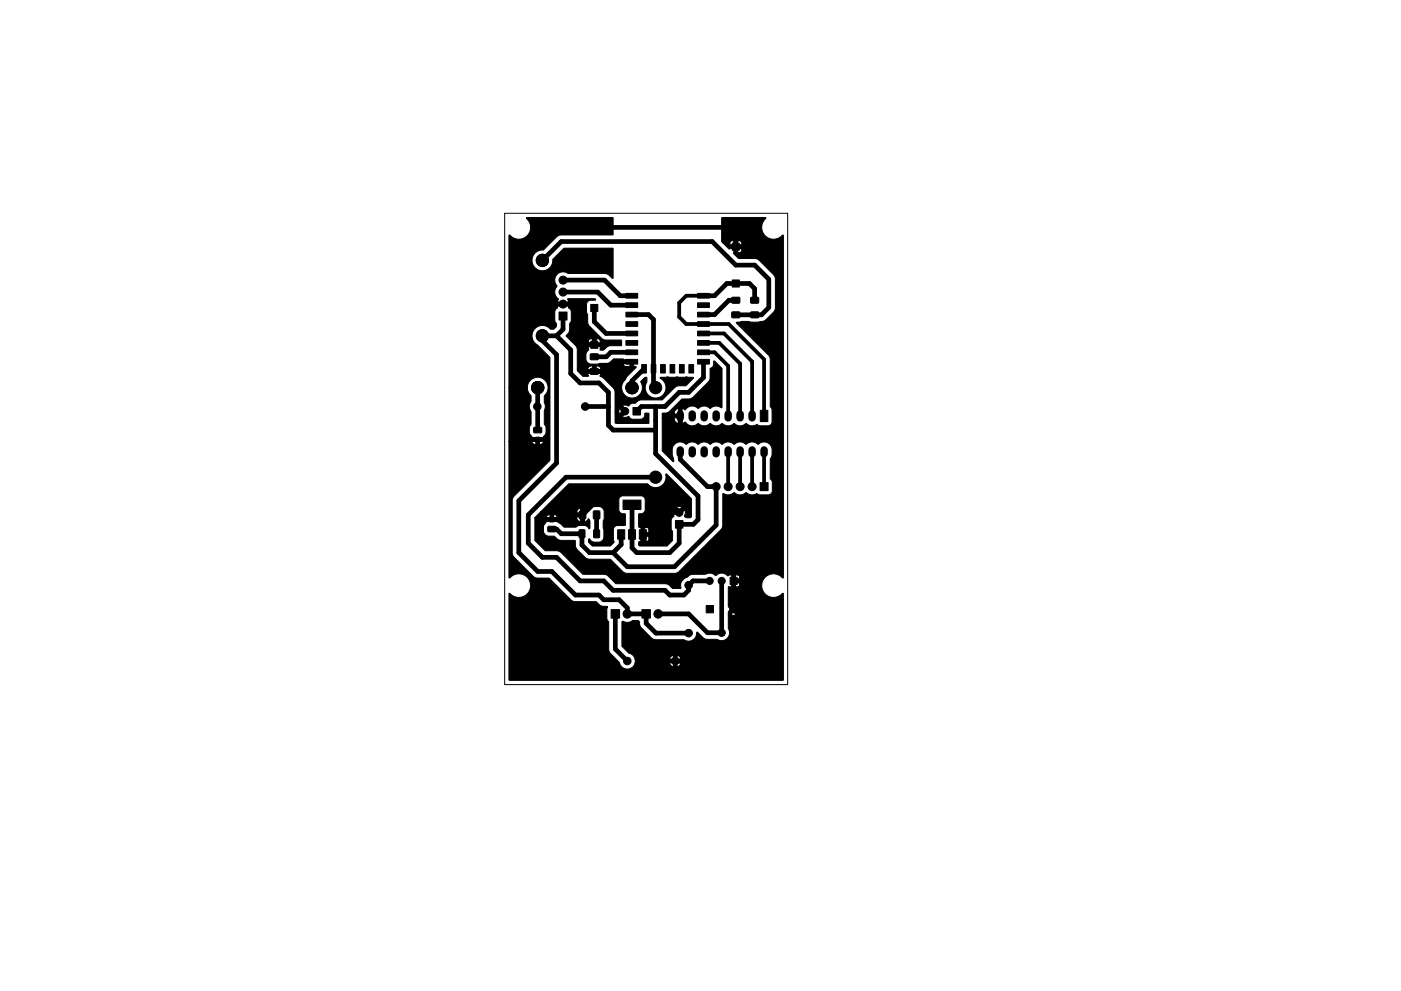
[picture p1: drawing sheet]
<svg xmlns="http://www.w3.org/2000/svg" width="297mm" height="210mm" viewBox="0 0 297 210" stroke-linecap="round" stroke-linejoin="round" font-family="sans-serif">
<path d="M107 45.2h60v100h-60z" fill="none" stroke="#000" stroke-width=".21"/>
<g fill="#000" stroke="#000" stroke-width=".21">
<path d="M111.7 46.2h18.3l-.1 3.6-11.2 .1-.6 .3-2.8 2.8-.9 .1a2.22 2.22 0 0 0-1.5 2.6 2.22 2.22 0 0 0 2.5 1.7 2.22 2.22 0 0 0 1.8-2.4l2.4-2.3h10.4l-.1 6.4-.9-.8-.7-.3h-7.8a1.8 1.8 0 0 0-2.5 .3 1.8 1.8 0 0 0 .1 2.4 1.91 1.91 0 0 0 .3 2.8l-.3 .6h2.6l-.4-.6 .2-.1h5.7l.1 .1-.1 .2-1.4 .1-.4 .7v1.7l.2 .6v1.5l.2 .6 3.1 3.1 .5 .1 3.4 .1-.1 1.1-2.5 .1-.6 .3-.7 .6h-.6v-.8l-2.6 .1 .1 .6-.5 .7-.1 1.3a1.15 1.15 0 0 0 1.1 1h6.9l.3 .5 1 .1v-.7l-6.4 .1 1.9-.2 1.1-.8 4.2 .2 .1 1.4 .5 .1-1.9 1.9-.4 .7a2.21 2.21 0 0 0-.8 1.7v.1a2.21 2.21 0 0 0 1.6 2.1h.9l.6-.1a2.18 2.18 0 0 0 1.2-1.5 2.27 2.27 0 0 0-.3-1.8l.9-.9h.4l.1 .9-.3 .7a2.2 2.2 0 0 0 .9 2.4l1.2 .4 1.1-.3a2.21 2.21 0 0 0 .2-3.7l-.3-.2v-.2l1.6-.2 .4 .1 1.6-.1 1.5 .1 .5-.1 1.3 .1 .1 .2-1.6 1.6-1.6 .1-.7 .3-2.7 2.6-4.6 .1-.5 .1-.6 .5-1 .2-.4 .4a1.61 1.61 0 0 0-1.4 0l1.1 1.1-1.1 1.2a1.61 1.61 0 0 0 1.4 0l.4 .4 .4 .1h1.8l.7-.4 .2-.8h.7l.1 2.1h-7l-.2-.2v-2.4h.8l.1 .6 .6-.6-.6-.5-.1 .5h-.8v-4l-.3-.8-2.1-2.2-.8-.4 .2-.6h-2.8l.1 .6h-1.1l-1.2-1.2v-.2h3.2v-.7h.8v.7h1a.75 .75 0 0 0-.7-.8l-1.6 .1-.3 .2-.2 .5h-2.2v-4.4l-.3-.6-1-1h3.6v.3h.9v-.8h.8v.8h.8l.1-.4-.4-.4h-1.7l-.3 .1-.2 .4h-3.6l-1-1.1 .6-1 .1-1.6 .3-.7v-1.9l-.1-.4-.5-.4 .2-.4h-2.6l.1 .4-.4 .4-.2 .4v1.9l.4 .6v.6l-.5 .6h-.8l-.6-.5-.8-.2-1.1 .1-.5 .3-.6 .6-.3 1.3a2.17 2.17 0 0 0 .9 1.6l2.9 2.9v21.7l-7.9 8.1-.1 .6v11.2l.3 .7 4.3 4.2 .7 .2 2.5 .1 5 4.8 .5 .1h4.5l1 .9 1.4 .2-.1 2.5 .4 .8v6l.3 .6 2 2.1a1.7 1.7 0 0 0 1.3 1.2 1.7 1.7 0 0 0 1.7-.6l.3-.6h7.2l.4 .6 .5 .2v-.8h.8v.8l.4-.2 .4-.6h-9.7l-.1-.9h8.1l.1-.8h.8v.8h.8l-.2-.4-.6-.4-1.1 .1-.6 .7-7.3-.1a1.78 1.78 0 0 0-1.3-1.2l-1.4-1.4v-5.1l.2-.2a1.79 1.79 0 0 0 1.7 .1l.4-.3 1.2 .1 .2 .2v.6l.3 .6 2.2 2.2 .6 .4 6.4 .1a1.77 1.77 0 0 0 2.7-1.7l1.4 1.3 .4 .2h2.4l1.1 .3a1.69 1.69 0 0 0 1.3-2.6v-2.9l1.1 .1 .6-.1-.6-.6-.6 .6h-.5v-.6l.5-.6h1.2l.5 .6 .2-.5-.2-.6-.5 .5h-1.2l-.5-.5v-.6h.5l.6 .6 .6-.6-.6-.1-1.1 .1v-3.5l.2-.1h.5l.1-.8h.7l.1 .8h.5l.3-.4v-.5l-1.6 .1-.1-1.7h.8l.1 .8h.8v-.3l-.4-.5h-1.7l-.3 .2a1.79 1.79 0 0 0-2.6-.1h-.2a1.66 1.66 0 0 0-2-.3l-2.9 .1-1 .6a1.73 1.73 0 0 0-1.3 2.3h-1.8l-.8-.7-.7-.3h-10.5l-1.6-1.6-.6-.3-4.8-.1-4.8-4.7-.7-.3h-2.5l-2.2-2.2v-4.8h3.2v-.6h.8v.6h.9l-.1-.1h4.1v.2a.74 .74 0 0 0 .8 .7v-1l-4.9 .1-.8-.6-1.1 .1-.6 .6h-2.3l1.3-1.2h7.6v.2h.8v-.9a.72 .72 0 0 0-.8 .7h-7.6l5.9-5.9 16.6-.1 1 .7 .8 .2 .8-.2 .9-.7a2.62 2.62 0 0 0 .5-2l5.4 5.3v3.8l-.2 .1h-.9l-.4-.2a1.61 1.61 0 0 0 .1-1.4l-1.2 1.1-1.2-1.1-.1 .6 .2 .7-.5 .5-.1 .4v1.8l.3 .6v1.8l-1.1 1.2h-5.9l-.2-.2v-.5l.1-.2h.4v-1.1h.8v1.1h.6l.3-.4v-.7h-1.7v-1.9h.8v1.1h.9l-.2-1-.3-.1h-1.5l-.2-.2v-2.6l.8-.2 .3-.2 .3-.5v-.6h6.6l.6 .6 .6-.6-.6-.2-.6 .2h-6.6v-1.6l-.1-.4-.5-.3h-4.4l-.5 .3-.1 .4v2.2l.4 .7 1 .2v2.3l-1.8 .1-.6 .4-.2 .4v2.2l.2 .5-.8 .8h-3.8l-.8-.7v-.7l.2-.1 .7 .7h1.3a1.14 1.14 0 0 0 1-1.1l-.1-3.3 .2-.6v-1.5l-.3-.6-.7-.4h-1.4l-.6 .4-.3 .5-.5-.5h-.4v2.7h.4l.4-.5h.2l.2 .5-.1 1.6-.6-.6-.5-.1h-1.1l-.7 .3h-2.5l-.8-.7-.5-.2v-.3h-2.6v.3l-.4 .6-.1 1.2a1.14 1.14 0 0 0 1.1 1l1.2 .1 .7 .6 .6 .2 3.1 .1 .3 1.6 2 2.1 .7 .2 4.5 .1 2.6 2.6 .6 .3h10.7l.6-.3 9.1-9.1 .2-.7v-6.7l.2-.1 .2 .1a1.8 1.8 0 0 0 2-.3l.3 .2a1.74 1.74 0 0 0 1.6 .2l.7-.4 .2 .2a1.74 1.74 0 0 0 1.6 .2l.4-.2 .6 .3h2l.3-.1 .4-.5v-2.1l-.4-.8v-4.1l.4-1v-1.2a1.77 1.77 0 0 0-3-.9l-.3-.3a1.96 1.96 0 0 0-2.3 .2l-.3-.2a1.99 1.99 0 0 0-2.2 .2l-.4-.2a1.99 1.99 0 0 0-2.2 .2l-.3-.2a1.99 1.99 0 0 0-2.2 .2l-.4-.2a1.99 1.99 0 0 0-2.2 .2l-.3-.2a1.99 1.99 0 0 0-2.2 .2l-.3-.2a1.7 1.7 0 0 0-2.6 1.4v1.1l.3 .8v.6l-2.4-2.3v-6.9h2.5a1.28 1.28 0 0 0 .9 1.2v-1.2h-3.4v-.9h3.4v-1.2a1.29 1.29 0 0 0-.9 1.2h-2.5l1.5-.5 2.7-2.6 1.6-.1 .7-.3 3.3-3.2 .4-.9v-2l.6-.5 .1-1 .1-.1 1.7 1.6v8.2l-.2 .1-.2-.1a2 2 0 0 0-2.2 .2 1.83 1.83 0 0 0-2.5 .1 1.82 1.82 0 0 0-2.8 .3l-.6-.4v3.3l.6-.4 .2 .1a1.79 1.79 0 0 0 2.7 .2l.2 .2a1.95 1.95 0 0 0 2.4-.1l.1 .1a1.95 1.95 0 0 0 2.4-.1l.2 .1a1.95 1.95 0 0 0 2.3-.1l.2 .1a1.95 1.95 0 0 0 2.4-.1l.2 .1a1.92 1.92 0 0 0 2 .1l.6 .2h1.8l.5-.2 .3-.5v-2.7l-.4-.7v-10.2l-.3-.6-6.9-7 1.1-.2 3.5 .1 1.2-.2 .5-.2 1.6-1.7 .4-.8v-6.4l-.3-.7-3.3-3.2-.7-.3h-3.5l-1.1-1.1 .1-.9h.8v.8h.4l.4-.3 .1-.6-2.7 .1-1.3-1.2h1.4v.3h.9v-.8h.8v.8h.9l-.1-.4-.2-.3-1.9-.1-.4 .5h-1.4l-.3-.3v-5l.1-.2h9.2l.1 .2a2.55 2.55 0 0 0-.1 3.7 2.55 2.55 0 0 0 3.7-.1l.1 72.7h-.2l-.8-.6-.8-.2a2.53 2.53 0 0 0-2.6 3.4 2.53 2.53 0 0 0 4.3 .7l.1 18.3-.1 .1h-58l-.1-18.3 .1-.1 .2 .1a2.51 2.51 0 0 0 3.6-.1 2.51 2.51 0 0 0-.2-3.6 2.51 2.51 0 0 0-3.6 .3l-.1-28.9h4.8l.3 .4 .6 .2v-.6h.8v.6l.5-.1 .4-.5h-7.4v-11.5l3.9 .1a2.4 2.4 0 0 0 .8 1.7v1.2a1.76 1.76 0 0 0 0 2.2v2.6l-.4 .7v1l.2 .5 .4 .4-.1 .2h2.6a.51 .51 0 0 1 .3-.6l.2-1.4-.4-.8v-2.9a1.75 1.75 0 0 0 0-1.7v-1.5a2.21 2.21 0 0 0 .2-3.2l-.5-.4-.8-.2-1.1 .1a2.21 2.21 0 0 0-1.4 1.8v.2h-3.9v-32.2l.1-.1 .2 .1a2.54 2.54 0 0 0 3.7-.1 2.54 2.54 0 0 0-.3-3.7zM155.2 51.6h1.6v1.5h-1.6zM155.2 59.4h1.6v1.5h-1.6zM118.5 66.2h1.7v1.7h-1.7zM125.2 78.2h1.6v1.2h-1.6zM125.2 75.1h1.6v1.2h-1.6zM125.2 72.4h1.6v1.5h-1.6zM125.2 64.6h1.6v1.5h-1.6zM132.7 76.2h2.5v1h-2.5zM132.7 74.2h2.5v1h-2.5zM132.7 72.2h2.5v1h-2.5zM132.7 70.2h2.5v1h-2.5z"/>
<path d="M132.7 68.2h2.5v1h-2.5zM132.7 66.2h2.5v1h-2.5zM132.7 64.2h2.5v1h-2.5zM132.7 62.2h2.5v1h-2.5zM136.1 77.3h1v1.8h-1zM138.1 77.3h1v1.8h-1zM140.1 77.3h1v1.8h-1zM142.1 77.3h1v1.8h-1zM144.1 77.3h1v1.8h-1zM146.1 77.3h1v1.8h-1zM147.9 62.2h2.5v1h-2.5zM147.9 64.2h2.5v1h-2.5z"/>
<path d="M147.9 66.2h2.5v1h-2.5zM147.9 68.2h2.5v1h-2.5zM147.9 70.2h2.5v1h-2.5zM147.9 72.2h2.5v1h-2.5zM147.9 74.2h2.5v1h-2.5zM147.9 76.2h2.5v1h-2.5zM155.2 66.2h1.6v1.2h-1.6zM155.2 63.1h1.6v1.2h-1.6zM159.2 66.2h1.6v1.2h-1.6zM159.2 63.1h1.6v1.2h-1.6zM113.2 90.7h1.5l.2 .2v.8l-.3 .1h-1.3l-.2-.2zM134.2 86.4h1.6v1.6h-1.6z"/>
<path d="M161.2 87h1.6v2.4h-1.6zM116.2 111.7h1.5l.2 .2v.8l-.3 .1h-1.3l-.2-.2zM122.8 112.4h1.2v1.7h-1.2zM122.9 108.4h1.3v1.7h-1.3zM125.8 108.4h1.3v1.7h-1.3zM125.9 112.4h1.2v1.7h-1.2zM130.9 112.4h1.6v2h-1.6zM133.2 112.4h1.6v2h-1.6zM132.1 106.1h3.8v2h-3.8zM135.5 112.4h1.6v2h-1.6zM143.2 110.4h1.6v1.6h-1.6zM161.2 102.4h1.7v1.7h-1.7z"/>
<path d="M129.6 129.3h1.8v1.8h-1.8zM136.1 129.3h1.8v1.8h-1.8zM149.7 128.5h1.6v1.5h-1.6zM154.8 122.5h1.5v1.5h-1.5z"/>
<circle cx="115" cy="55.2" r="1.3"/>
<circle cx="119.4" cy="59.4" r=".85"/>
<circle cx="115" cy="71.2" r="1.3"/>
<circle cx="119.4" cy="62" r=".85"/>
<circle cx="119.4" cy="64.5" r=".85"/>
<circle cx="113.9" cy="86.2" r=".8"/>
<circle cx="114" cy="82.2" r="1.3"/>
<circle cx="124.1" cy="86.2" r=".8"/>
<circle cx="132.5" cy="87.2" r=".8"/>
<circle cx="134" cy="82.2" r="1.3"/>
<circle cx="139" cy="82.2" r="1.3"/>
<circle cx="139" cy="101.2" r="1.3"/>
<circle cx="144" cy="108.7" r=".8"/>
<circle cx="151.8" cy="103.2" r=".85"/>
<circle cx="154.4" cy="103.2" r=".85"/>
<circle cx="156.9" cy="103.2" r=".85"/>
<circle cx="159.5" cy="103.2" r=".85"/>
<circle cx="133" cy="130.2" r=".9"/>
<circle cx="139.5" cy="130.2" r=".9"/>
<circle cx="146" cy="134.3" r=".8"/>
<circle cx="146" cy="124.2" r=".8"/>
<circle cx="150.5" cy="123.2" r=".75"/>
<circle cx="153" cy="134.2" r=".77"/>
<circle cx="153" cy="123.2" r=".75"/>
<circle cx="155.5" cy="129.2" r=".77"/>
<circle cx="133" cy="140.2" r=".8"/>
<circle cx="143.2" cy="140.2" r=".8"/>
</g>
<path d="M113.7 93.2h.6M116.7 110.2h.6" fill="none" stroke="#000" stroke-width="1.2"/>
<g fill="none" stroke="#000" stroke-width="1.6">
<path d="M144.2 87.8v.8M144.2 95.5v.8M146.8 87.8v.8M146.8 95.5v.8M149.3 87.8v.8M149.3 95.5v.8M151.8 87.8v.8M151.8 95.5v.8M154.4 87.8v.8M154.4 95.5v.8M156.9 87.8v.8M156.9 95.5v.8"/>
<path d="M159.5 87.8v.8M159.5 95.5v.8M162 95.5v.8"/>
</g>
<g fill="none" stroke="#000" stroke-width="1">
<path d="M116 54.2l3-3h32l5 5h4l3 3v6l-1.5 1.6h-5.5M119.4 59.4h8.8l3.3 3.3h2.5M112.3 64.5l-1.3-1.3v-9l6-6h37l2 2v2.1h5.1l3.9 3.9v60l-7 7h-2.4M112.3 64.5l-2.3 2.3v24.4l2 2h2M112.3 64.5h9l.7 .7v5.8l2.1 2.1M115 72.2l3 3v23l-8 8v11l4 4h3l5 5h5l1 1h3.3l1.7 1.8v1.2h4v2l2.1 2.1h6.9M115 71.2h3M118 71.2l3 3v5l2 2h4l2 2v7l1 1h9M119.4 67v2.9l-1.4 1.3M119.4 62h7.3l2.8 2.7h4.5M124.1 73.1h1.9M124.1 73.1l-1.1 1.1v3l1.5 1.6h6l.5 .4"/>
<path d="M126 65.3v2.9l2.5 2.5h5.5M131 77.2v8.5l1.5 1.5M134 76.7h-2.5l-2 2.1M134 66.7h3.5l1.1 1.1v14l.4 .4M134 74.7h-4.5l-1 1h-2.5M136.6 78.2l-2.6 2.6v1.4M149.2 76.7v3.4l-3.2 3.1h-2l-3 3h-5l-1 1M149.2 62.7h2.3l2.6-2.6h4.8l1.1 1.1v2.5M156 63.7h-1.4l-3.1 3h-2.3M114 82.2v9M124.1 86.2h4.9M139 86.2v10l9 9v5l-1 1h-3v4l-2 2h-7l-1-1v-9.1"/>
<path d="M144.2 88.2v2.3l1.8 1.7h19M144.2 95.9v1.6l5.8 5.7h1.8v8.2l-8.8 8.8h-10l-3-3M117 112.2h1l1 1h4.4v2.4l1.6 1.6h5M126.5 109.2v4M131.7 113.4v2.1l-1.7 1.7M136.3 113.4v1.1l.7 .7h2l1-1v-4l1.5-1.5h2.5l-4.5-4.5h-11l-5 5h-4.5l-1 1h-3l-1 1v3l1 1h4l5 5h5l3 3h12l3-3h7l1.6 1.6-.1 7.4h1.5l1 1v5l-5 5h-9.8M139 101.2h-19l-8 8v6l3 3h3l5 5h5l2 2h11l1 1h3l1-1v-1l.9-1h3.6M130.5 130.2v7.5l2.5 2.5M139.5 130.2h6.5l4 4h3M153 123.2v11M153 134.2h.1"/>
</g>
<path d="M149.2 70.7h4.3l6 6v11.5M149.2 72.7h3.3l4.4 4.5v11M149.2 74.7h2.3l2.9 2.9v10.6M149.2 62.7h-3.7l-1.5 1.5v3l1.5 1.5h9l7.5 7.5v12M154.4 95.9v7.3M156.9 95.9v7.3M159.5 95.9v7.3M162 95.9v7.3" fill="none" stroke="#000" stroke-width=".8"/>
</svg>
